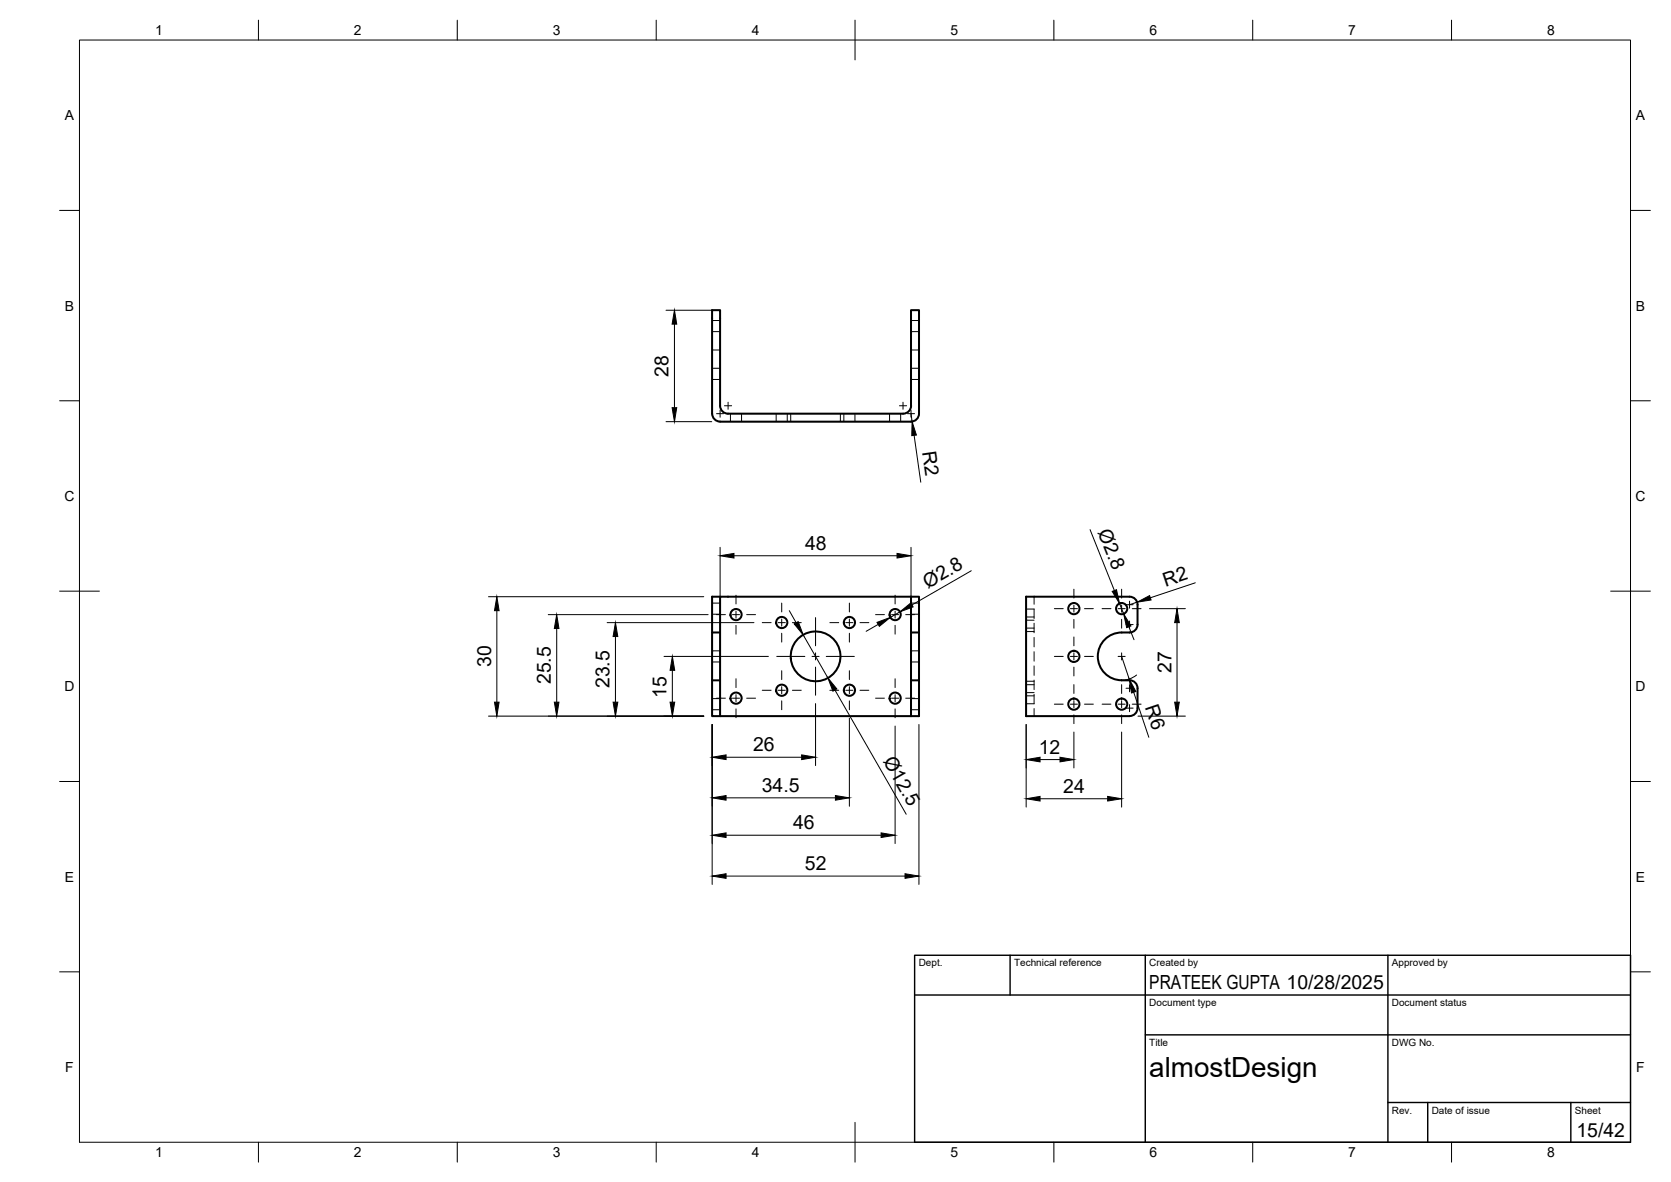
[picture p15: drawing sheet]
<svg xmlns="http://www.w3.org/2000/svg" width="420mm" height="297mm" viewBox="0 0 420 297" stroke-linecap="round" stroke-linejoin="round" font-family="sans-serif">
<defs><g id="words">
<text font-size="7" x="289" y="270.6">almostDesign</text>
<g font-size="4.9">
<text x="168.1" y="94.6" transform="rotate(-90 168.1 94.6)">28</text>
<text x="231.9" y="113.7" transform="rotate(82 231.9 113.7)">R2</text>
<text x="275.9" y="133.7" transform="rotate(68 275.9 133.7)">Ø2.8</text>
<text x="202.4" y="138.2">48</text>
<text x="233.3" y="148" transform="rotate(-30 233.3 148)">Ø2.8</text>
<text x="293.1" y="147.5" transform="rotate(-18 293.1 147.5)">R2</text>
<text x="123.5" y="167.7" transform="rotate(-90 123.5 167.7)">30</text>
<text x="138.5" y="171.9" transform="rotate(-90 138.5 171.9)">25.5</text>
<text x="153.3" y="172.9" transform="rotate(-90 153.3 172.9)">23.5</text>
<text x="294.5" y="169.1" transform="rotate(-90 294.5 169.1)">27</text>
<text x="167.6" y="175.4" transform="rotate(-90 167.6 175.4)">15</text>
<text x="287.9" y="177.8" transform="rotate(71 287.9 177.8)">R6</text>
<text x="189.4" y="188.8">26</text>
<text x="222" y="191.3" transform="rotate(60 222 191.3)">Ø12.5</text>
<text x="261.2" y="189.5">12</text>
<text x="191.6" y="199">34.5</text>
<text x="267.4" y="199.3">24</text>
<text x="199.4" y="208.4">46</text>
<text x="202.4" y="218.7">52</text>
<text x="289" y="248.5">PRATEEK GUPTA 10/28/2025</text>
<text x="396.4" y="285.7">15/42</text>
</g>
<g font-size="3.5">
<text x="39" y="8.8">1</text>
<text x="89" y="8.8">2</text>
<text x="139" y="8.8">3</text>
<text x="189" y="8.8">4</text>
<text x="239" y="8.8">5</text>
<text x="289" y="8.8">6</text>
<text x="339" y="8.8">7</text>
<text x="389" y="8.8">8</text>
<text x="16.3" y="30.2">A</text>
<text x="411.3" y="30.2">A</text>
<text x="16.3" y="78">B</text>
<text x="411.3" y="78">B</text>
<text x="16.2" y="125.9">C</text>
<text x="411.2" y="125.9">C</text>
<text x="16.2" y="173.7">D</text>
<text x="411.2" y="173.7">D</text>
<text x="16.3" y="221.6">E</text>
<text x="411.3" y="221.6">E</text>
<text x="16.4" y="269.4">F</text>
<text x="411.4" y="269.4">F</text>
<text x="39" y="290.8">1</text>
<text x="89" y="290.8">2</text>
<text x="139" y="290.8">3</text>
<text x="189" y="290.8">4</text>
<text x="239" y="290.8">5</text>
<text x="289" y="290.8">6</text>
<text x="339" y="290.8">7</text>
<text x="389" y="290.8">8</text>
</g>
<g font-size="2.5">
<text x="231" y="242.9">Dept.</text>
<text x="255" y="242.9">Technical reference</text>
<text x="289" y="242.9">Created by</text>
<text x="350" y="242.9">Approved by</text>
<text x="289" y="252.8">Document type</text>
<text x="350" y="252.8">Document status</text>
<text x="289" y="262.9">Title</text>
<text x="350" y="262.9">DWG No.</text>
<text x="350" y="279.9">Rev.</text>
<text x="360" y="279.9">Date of issue</text>
<text x="396" y="279.9">Sheet</text>
</g>
</g></defs>
<!-- layer: Visible -->
<g fill="none" stroke="#000" stroke-width=".51">
<path d="M179 104v-26.1h2.1v24.1a2 2 0 0 0 2 2h44M179.1 103.9a2 2 0 0 0 2 2M181.1 106h48M227.1 104a1.96 1.96 0 0 0 2-2v-24.1h2v26a2 2 0 0 1-2 2M179 158.9h2.1M181.1 150h-2.1v30h52.1v-9h-2M229.1 150h-48v30M229.1 150v21M229.1 150h2v8.9h-2M231.1 158.9v12.1M258 150h26a2 2 0 0 1 2 2v5a2 2 0 0 1-2 1.9 6.9 6.9 0 0 0-6.8 2.5 6 6 0 0 0-.5 6.3 6 6 0 0 0 5.3 3.2 3.6 3.6 0 0 1 3.4 .6l.6 .9v.5v5.1a2.04 2.04 0 0 1-2 2h-26zM179 171h2.1"/>
<path d="M229.1 171v9"/>
<circle cx="185.1" cy="154.4" r="1.41"/>
<circle cx="196.6" cy="156.4" r="1.41"/>
<circle cx="213.6" cy="156.4" r="1.41"/>
<circle cx="225.1" cy="154.4" r="1.41"/>
<circle cx="270" cy="152.9" r="1.41"/>
<circle cx="282" cy="152.9" r="1.41"/>
<circle cx="185.1" cy="175.4" r="1.41"/>
<circle cx="196.6" cy="173.5" r="1.41"/>
<circle cx="205.1" cy="164.9" r="6.3"/>
<circle cx="213.6" cy="173.5" r="1.41"/>
<circle cx="225.1" cy="175.4" r="1.41"/>
<circle cx="270" cy="176.9" r="1.41"/>
<circle cx="270" cy="164.9" r="1.41"/>
<circle cx="282" cy="176.9" r="1.41"/>
</g>
<!-- layer: Hidden -->
<g fill="none" stroke="#000" stroke-width=".25">
<path d="M179 88h2.1M179 95.4h2.1M179 92.5h2.1M179 83.3h2.1M179 80.5h2.1M229.1 88h2M229.1 95.4h2M229.1 92.5h2M229.1 83.3h2M229.1 80.5h2M183.7 104v2M186.5 104v2"/>
<path d="M195.2 104v2M198 104v2M198.8 104v2M211.3 104v2M212.2 104v2M215 104v2M223.7 104v2M226.5 104v2M179 154.4h2.1M179 151.6h2.1M229.1 154.4h2M229.1 151.6h2"/>
<path d="M258 153.1l2-.1v2.4M258 155.9h2M258 155.1h2M258 157.8h2M258 158.7h2M260 150v1.9M260 156.6v2.4M179 166.4h2.1M179 163.6h2.1M179 178.4h2.1M179 175.6h2.1M229.1 166.4h2"/>
<path d="M229.1 163.6h2M229.1 178.4h2M229.1 175.6h2M258 174.1h2M258 176.9h2M258 171.2h2M258 172.1h2M258 174.9h2M260 160.2v2.4M260 163.8v2.3M260 167.4v2.3M260 170.9v2.4"/>
<path d="M260 174.5v2.4M260 178.1v1.9"/>
</g>
<!-- layer: BORDER -->
<g fill="none" stroke="#000" stroke-width=".25">
<path d="M20 10.1h390v276.9h-390zM65 5.1v5M115 5.1v5M165 5.1v5M215 5.1v10M265 5.1v5M315 5.1v5M365 5.1v5M15 52.9h5M410 52.9h5M15 100.7h5M410 100.7h5"/>
<path d="M15 148.6h10M405 148.6h10M15 196.4h5M410 196.4h5M15 244.2h5M410 244.2h5M65 287v5M115 287v5M165 287v5M215 282.1v9.9M265 287v5M315 287v5"/>
<path d="M365 287v5"/>
</g>
<!-- layer: TITLEBLOCK -->
<path d="M230 240.1h180v46.9h-180zM230 250h180M254 240.1v9.9M288 240.1v46.9M349 240.1v46.9M288 260.1h122M349 277.1h61M359 277.1v9.9M395 277.1v9.9" fill="none" stroke="#000" stroke-width=".36"/>
<!-- layer: Smart Centers -->
<g fill="none" stroke="#000" stroke-width=".25">
<path d="M180.2 104h1.7M181.1 103.1v1.7M182.2 102h1.8M183.1 101.1v1.8M226.2 102h1.8M227.1 101.1v1.8M228.2 104h1.8M229.1 103.1v1.7M180.2 154.5h2.2M184.2 154.5h1.7M185.1 149.6v2.2M185.1 153.6v1.7"/>
<path d="M185.1 157.1v2.3M187.7 154.5h2.3M191.7 156.5h2.2M195.7 156.5h1.8M196.6 151.6v2.2M196.6 155.6v1.8M196.6 159.1v2.3M199.2 156.5h2.3M205.1 155.2v7.1M208.7 156.5h2.2M212.7 156.5h1.8M213.6 151.6v2.2"/>
<path d="M213.6 155.6v1.8M213.6 159.1v2.3M216.2 156.5h2.3M220.2 154.5h2.2M224.2 154.5h1.8M225.1 149.6v2.2M225.1 153.6v1.7M225.1 157.1v2.3M227.7 154.5h2.3M265.1 153h2.2M269.1 153h1.8M270 148.1v2.2"/>
<path d="M270 152.1v1.7M270 155.6v2.3M272.7 153h2.2M277.1 153h2.2M281.1 153h1.8M282 148.1v2.2M282 152.1v1.7M282 155.6v2.3M283.1 157h1.8M283.1 152h1.8M284 151.1v1.8M284 156.1v1.7"/>
<path d="M284.7 153h2.2M180.2 175.5h2.2M184.2 175.5h1.7M185.1 170.6v2.2M185.1 174.6v1.7M185.1 178.1v2.3M187.7 175.5h2.3M191.7 173.5h2.2M195.3 165h7.1M195.7 173.5h1.8M196.6 168.6v2.2M196.6 172.6v1.8"/>
<path d="M196.6 176.1v2.3M199.2 173.5h2.3M204.2 165h1.8M205.1 164.1v1.7M205.1 167.6v7.1M207.8 165h7M208.7 173.5h2.2M212.7 173.5h1.8M213.6 168.6v2.2M213.6 172.6v1.8M213.6 176.1v2.3M216.2 173.5h2.3"/>
<path d="M220.2 175.5h2.2M224.2 175.5h1.8M225.1 170.6v2.2M225.1 174.6v1.7M225.1 178.1v2.3M227.7 175.5h2.3M265.1 165h2.2M265.1 177h2.2M269.1 165h1.8M269.1 177h1.8M270 160.1v2.2M270 164.1v1.7"/>
<path d="M270 167.6v2.3M270 172v2.3M270 176.1v1.7M270 179.6v2.2M272.7 165h2.2M272.7 177h2.2M277.1 177h2.2M281.1 165h1.8M281.1 177h1.8M282 164.1v1.7M282 172v2.3M282 176.1v1.7"/>
<path d="M282 179.6v2.2M283.1 178h1.8M283.1 173h1.8M284 172.1v1.7M284 177.1v1.7M284.7 177h2.2"/>
</g>
<!-- layer: FD_Dimensions -->
<g fill="none" stroke="#000" stroke-width=".25">
<path d="M167.5 78h11.5M169.6 81.5v21M167.5 106h11.5M229.1 104l.2 1.9M229.8 109.4l1.7 11.8M181.1 137.5v12.4M184.6 139.7h41M229.1 137.5v12.4M274.1 133.1l6.1 15.3M122.8 150h54.2M124.9 153.5v23M137.9 154.5h40.2"/>
<path d="M140 158v18.5M152.7 156.5h36.9M154.7 160v16.5M198.5 153.5l1.7 3M202 159.5l6.2 10.9M220.8 156.9l-3 1.8M226.3 153.8l-2.4 1.4M244.2 143.4l-14.9 8.6M281.5 151.7l1 2.6M283.8 157.5l1.3 3.3M285.9 151.3l-1.9 .7M289 153h9"/>
<path d="M296 156.5v20M300.5 146.5l-11.3 3.7M122.8 180h54.2M167 165h26.2M169.1 168.5v8M205.1 176.8v15.6M209.9 173.4l18 31.2M282 165l1.9 5.7M285.1 174l3.8 11.3M285.8 169.6l-1.5 .9-2.3 .4M286.1 180h11.9M179.1 182.1v40.2"/>
<path d="M182.6 190.3h19M213.6 180.5v22.1M225.1 182.5v29.5M231.1 182.1v40.2M258 182.1v20.7M261.5 190.9h5M270 184v9M282 184v18.8M182.6 209.9h39M182.6 200.5h27.5M261.5 200.7h17M182.6 220.2h45"/>
</g>
<g fill="#000" stroke="#000" stroke-width=".25">
<path d="M169.6 78l.6 3.5h-1.2zM169 102.5h1.2l-.6 3.5zM229.3 105.9l1.1 3.4-1.1 .2zM181.1 139.7l3.5-.6v1.1zM225.6 139.1l3.5 .6-3.5 .5zM124.9 150l.6 3.5h-1.2zM140 154.5l.5 3.5h-1.1zM154.7 156.5l.6 3.5h-1.1zM199.7 156.8l1-.6 1.3 3.3zM220.5 156.4l3.4-1.2-2.8 2.2zM226.3 153.8l2.7-2.3 .6 1zM279.7 148.6l1-.4 .8 3.5z"/>
<path d="M282.5 154.3l1.9 3-1.1 .4zM285.9 151.3l3.2-1.6 .3 1.1zM296 153l.5 3.5h-1.1zM124.3 176.5h1.2l-.6 3.5zM139.4 176.5h1.1l-.5 3.5zM154.2 176.5h1.1l-.6 3.5zM168.5 176.5h1.2l-.6 3.5zM169.1 165l.6 3.5h-1.2zM208.2 170.4l2.2 2.7-1 .6zM283.9 170.7l1.7 3.1-1.1 .3zM295.4 176.5h1.1l-.5 3.5zM179.1 200.5l3.5-.6v1.2z"/>
<path d="M179.1 190.3l3.5-.6v1.2zM201.6 189.7l3.5 .6-3.5 .6zM210.1 199.9l3.5 .6-3.5 .6zM258 190.9l3.5-.6v1.2zM266.5 190.3l3.5 .6-3.5 .6zM179.1 220.2l3.5-.6v1.1zM179.1 209.9l3.5-.6v1.2zM221.6 209.3l3.5 .6-3.5 .6zM227.6 219.6l3.5 .6-3.5 .5zM258 200.7l3.5-.6v1.2zM278.5 200.1l3.5 .6-3.5 .6z"/>
</g>
<use href="#words"/>
</svg>
